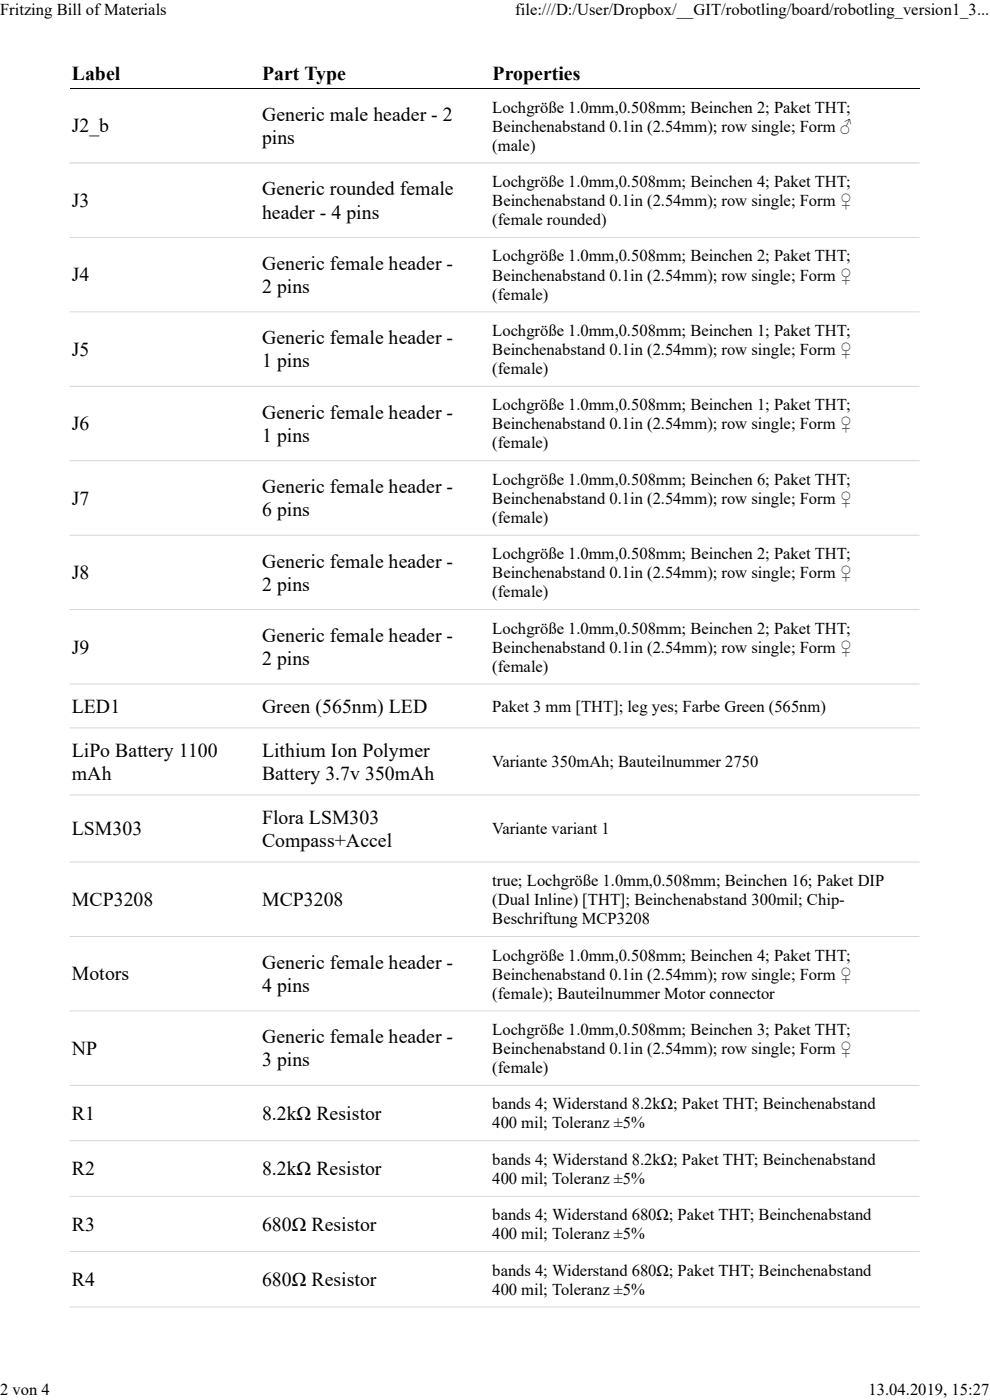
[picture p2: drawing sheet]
<svg xmlns="http://www.w3.org/2000/svg" width="210mm" height="297mm" viewBox="0 0 210 297" stroke-linecap="round" stroke-linejoin="round" font-family="sans-serif">
<defs><g id="words">
<g font-size="4.2">
<text x="15.2" y="17">Label</text>
<text x="55.6" y="17">Part Type</text>
<text x="104.5" y="17">Properties</text>
<text x="15.2" y="28.1">J2_b</text>
<text x="55.6" y="25.7">Generic male header - 2</text>
<text x="55.6" y="30.6">pins</text>
<text x="55.6" y="41.4">Generic rounded female</text>
<text x="15.2" y="43.9">J3</text>
<text x="55.6" y="46.4">header - 4 pins</text>
<text x="15.2" y="59.7">J4</text>
<text x="55.6" y="57.2">Generic female header -</text>
<text x="55.6" y="62.1">2 pins</text>
<text x="15.2" y="75.5">J5</text>
<text x="55.6" y="73">Generic female header -</text>
<text x="55.6" y="77.9">1 pins</text>
<text x="55.6" y="88.8">Generic female header -</text>
<text x="15.2" y="91.3">J6</text>
<text x="55.6" y="93.7">1 pins</text>
<text x="15.2" y="107.1">J7</text>
<text x="55.6" y="104.6">Generic female header -</text>
<text x="55.6" y="109.5">6 pins</text>
<text x="15.2" y="122.9">J8</text>
<text x="55.6" y="120.4">Generic female header -</text>
<text x="55.6" y="125.3">2 pins</text>
<text x="55.6" y="136.2">Generic female header -</text>
<text x="15.2" y="138.6">J9</text>
<text x="55.6" y="141.1">2 pins</text>
<text x="15.2" y="151.2">LED1</text>
<text x="55.6" y="151.2">Green (565nm) LED</text>
<text x="15.2" y="160.5">LiPo Battery 1100</text>
<text x="55.6" y="160.5">Lithium Ion Polymer</text>
<text x="15.2" y="165.4">mAh</text>
<text x="55.6" y="165.4">Battery 3.7v 350mAh</text>
<text x="15.2" y="177.2">LSM303</text>
<text x="55.6" y="174.7">Flora LSM303</text>
<text x="55.6" y="179.7">Compass+Accel</text>
<text x="15.2" y="192.2">MCP3208</text>
<text x="55.6" y="192.2">MCP3208</text>
<text x="15.2" y="208">Motors</text>
<text x="55.6" y="205.5">Generic female header -</text>
<text x="55.6" y="210.4">4 pins</text>
<text x="55.6" y="221.3">Generic female header -</text>
<text x="15.2" y="223.8">NP</text>
<text x="55.6" y="226.2">3 pins</text>
<text x="15.2" y="237.6">R1</text>
<text x="55.6" y="237.6">8.2kΩ Resistor</text>
<text x="15.2" y="249.3">R2</text>
<text x="55.6" y="249.3">8.2kΩ Resistor</text>
<text x="15.2" y="261.1">R3</text>
<text x="55.6" y="261.1">680Ω Resistor</text>
<text x="15.2" y="272.8">R4</text>
<text x="55.6" y="272.8">680Ω Resistor</text>
</g>
<g font-size="3.5">
<text x="0" y="3.2">Fritzing Bill of Materials</text>
<text x="109.3" y="3.2">file:///D:/User/Dropbox/__GIT/robotling/board/robotling_version1_3...</text>
<text x="104.4" y="23.9">Lochgröße 1.0mm,0.508mm; Beinchen 2; Paket THT;</text>
<text x="104.4" y="27.9">Beinchenabstand 0.1in (2.54mm); row single; Form ♂</text>
<text x="104.4" y="32">(male)</text>
<text x="104.4" y="39.7">Lochgröße 1.0mm,0.508mm; Beinchen 4; Paket THT;</text>
<text x="104.4" y="43.7">Beinchenabstand 0.1in (2.54mm); row single; Form ♀</text>
<text x="104.4" y="47.8">(female rounded)</text>
<text x="104.4" y="55.5">Lochgröße 1.0mm,0.508mm; Beinchen 2; Paket THT;</text>
<text x="104.4" y="59.5">Beinchenabstand 0.1in (2.54mm); row single; Form ♀</text>
<text x="104.4" y="63.5">(female)</text>
<text x="104.4" y="71.2">Lochgröße 1.0mm,0.508mm; Beinchen 1; Paket THT;</text>
<text x="104.4" y="75.3">Beinchenabstand 0.1in (2.54mm); row single; Form ♀</text>
<text x="104.4" y="79.3">(female)</text>
<text x="104.4" y="87.1">Lochgröße 1.0mm,0.508mm; Beinchen 1; Paket THT;</text>
<text x="104.4" y="91.1">Beinchenabstand 0.1in (2.54mm); row single; Form ♀</text>
<text x="104.4" y="95.1">(female)</text>
<text x="104.4" y="102.9">Lochgröße 1.0mm,0.508mm; Beinchen 6; Paket THT;</text>
<text x="104.4" y="106.9">Beinchenabstand 0.1in (2.54mm); row single; Form ♀</text>
<text x="104.4" y="110.9">(female)</text>
<text x="104.4" y="118.7">Lochgröße 1.0mm,0.508mm; Beinchen 2; Paket THT;</text>
<text x="104.4" y="122.7">Beinchenabstand 0.1in (2.54mm); row single; Form ♀</text>
<text x="104.4" y="126.7">(female)</text>
<text x="104.4" y="134.4">Lochgröße 1.0mm,0.508mm; Beinchen 2; Paket THT;</text>
<text x="104.4" y="138.5">Beinchenabstand 0.1in (2.54mm); row single; Form ♀</text>
<text x="104.4" y="142.5">(female)</text>
<text x="104.4" y="151">Paket 3 mm [THT]; leg yes; Farbe Green (565nm)</text>
<text x="104.4" y="162.8">Variante 350mAh; Bauteilnummer 2750</text>
<text x="104.4" y="177">Variante variant 1</text>
<text x="104.4" y="188">true; Lochgröße 1.0mm,0.508mm; Beinchen 16; Paket DIP</text>
<text x="104.4" y="192">(Dual Inline) [THT]; Beinchenabstand 300mil; Chip-</text>
<text x="104.4" y="196">Beschriftung MCP3208</text>
<text x="104.4" y="203.8">Lochgröße 1.0mm,0.508mm; Beinchen 4; Paket THT;</text>
<text x="104.4" y="207.8">Beinchenabstand 0.1in (2.54mm); row single; Form ♀</text>
<text x="104.4" y="211.8">(female); Bauteilnummer Motor connector</text>
<text x="104.4" y="219.6">Lochgröße 1.0mm,0.508mm; Beinchen 3; Paket THT;</text>
<text x="104.4" y="223.6">Beinchenabstand 0.1in (2.54mm); row single; Form ♀</text>
<text x="104.4" y="227.6">(female)</text>
<text x="104.4" y="235.4">bands 4; Widerstand 8.2kΩ; Paket THT; Beinchenabstand</text>
<text x="104.4" y="239.4">400 mil; Toleranz ±5%</text>
<text x="104.4" y="247.1">bands 4; Widerstand 8.2kΩ; Paket THT; Beinchenabstand</text>
<text x="104.4" y="251.2">400 mil; Toleranz ±5%</text>
<text x="104.4" y="258.9">bands 4; Widerstand 680Ω; Paket THT; Beinchenabstand</text>
<text x="104.4" y="262.9">400 mil; Toleranz ±5%</text>
<text x="104.4" y="270.6">bands 4; Widerstand 680Ω; Paket THT; Beinchenabstand</text>
<text x="104.4" y="274.7">400 mil; Toleranz ±5%</text>
<text x="0" y="296">2 von 4</text>
<text x="184.2" y="296">13.04.2019, 15:27</text>
</g>
</g></defs>
<path d="M14.8 18.8h180.3" fill="none" stroke="#000" stroke-width=".21"/>
<path d="M14.8 34.5h180.3v.2h-180.3zM14.8 50.3h180.3v.2h-180.3zM14.8 66.1h180.3v.2h-180.3zM14.8 81.9h180.3v.1h-180.3zM14.8 97.7h180.3v.1h-180.3zM14.8 113.5h180.3v.1h-180.3zM14.8 129.2h180.3v.2h-180.3zM14.8 145h180.3v.2h-180.3zM14.8 154.3h180.3v.2h-180.3zM14.8 168.6h180.3v.1h-180.3zM14.8 182.8h180.3v.2h-180.3zM14.8 198.6h180.3v.2h-180.3zM14.8 214.4h180.3v.1h-180.3zM14.8 230.2h180.3v.1h-180.3zM14.8 241.9h180.3v.2h-180.3zM14.8 253.7h180.3v.2h-180.3zM14.8 265.4h180.3v.2h-180.3zM14.8 277.2h180.3v.2h-180.3z" fill-rule="evenodd" fill="#ccc"/>
<use href="#words"/>
</svg>
